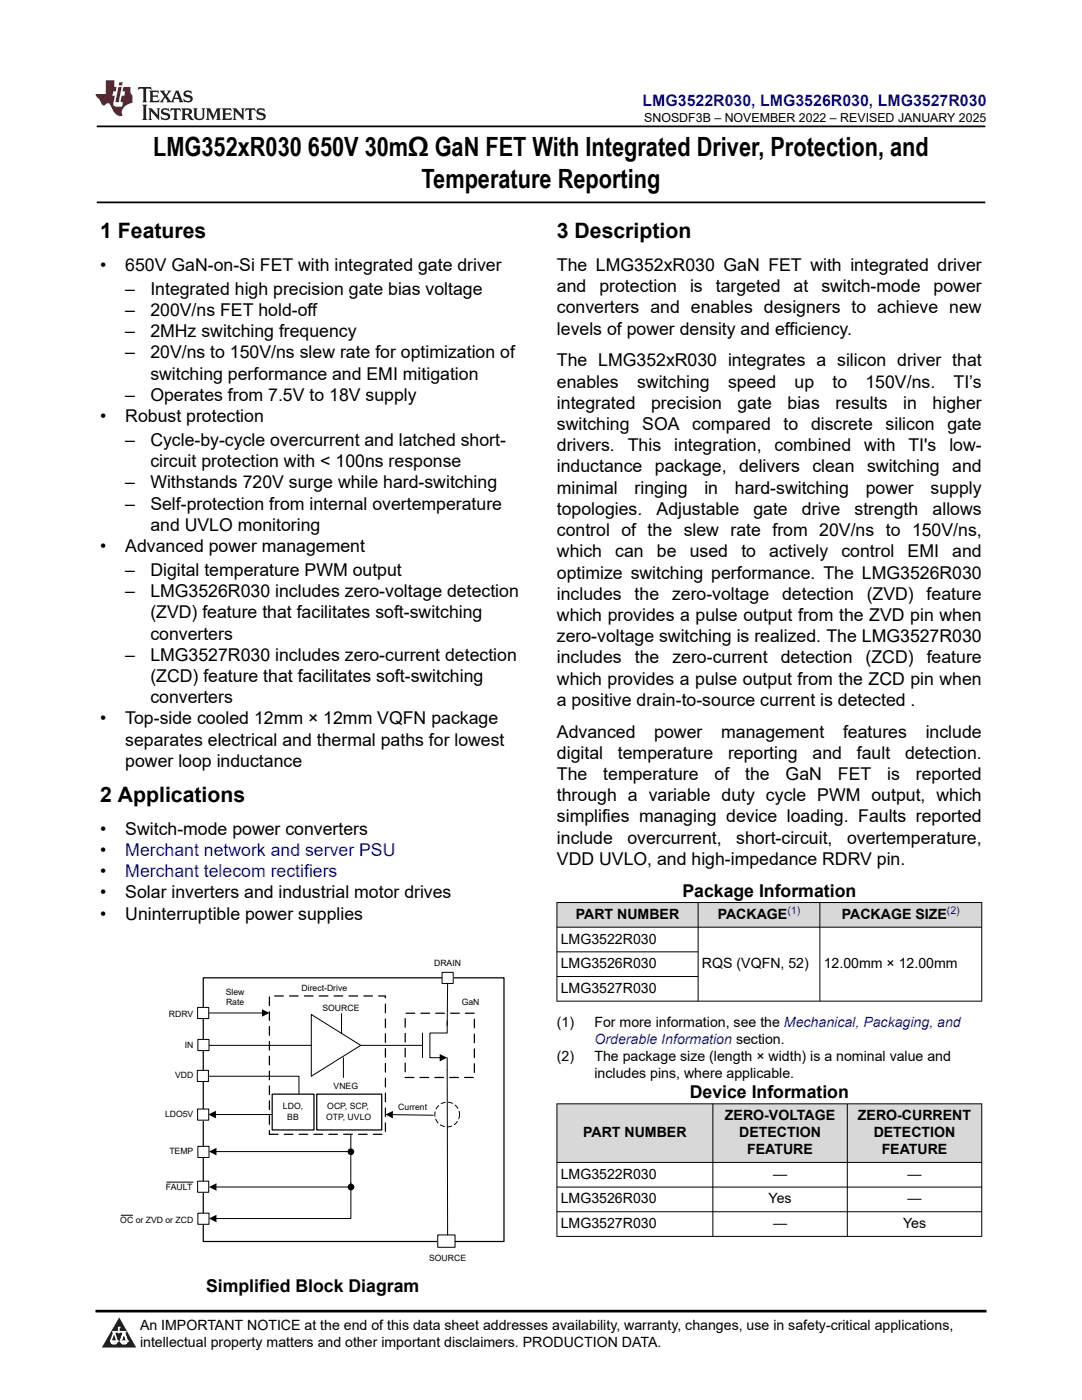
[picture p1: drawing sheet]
<svg xmlns="http://www.w3.org/2000/svg" width="216mm" height="279mm" viewBox="0 0 216 279" stroke-linecap="round" stroke-linejoin="round" font-family="sans-serif">
<defs><g id="words">
<g font-size="5.3">
<text x="30.6" y="31.2">LMG352xR030</text>
<text x="61.4" y="31.2">650V 30mΩ GaN FET With Integrated Driver, Protection, and</text>
<text x="84.1" y="37.5">Temperature Reporting</text>
</g>
<g font-size="4.2">
<text x="20" y="47.5">1 Features</text>
<text x="111.1" y="47.5">3 Description</text>
<text x="20" y="160">2 Applications</text>
</g>
<g font-size="3.5">
<text x="20" y="54.1">•</text>
<text x="25" y="54.1">650V GaN-on-Si FET with integrated gate driver</text>
<text x="25" y="58.8">–</text>
<text x="30" y="58.8">Integrated high precision gate bias voltage</text>
<text x="111.1" y="54.1">The LMG352xR030 GaN FET with integrated driver</text>
<text x="111.1" y="58.3">and</text>
<text x="119.6" y="58.3">protection</text>
<text x="137.7" y="58.3">is</text>
<text x="142.8" y="58.3">targeted</text>
<text x="158.4" y="58.3">at</text>
<text x="163.9" y="58.3">switch-mode</text>
<text x="186.3" y="58.3">power</text>
<text x="25" y="63.1">–</text>
<text x="30" y="63.1">200V/ns FET hold-off</text>
<text x="111.1" y="62.5">converters and enables designers to achieve new</text>
<text x="25" y="67.3">–</text>
<text x="25" y="71.5">–</text>
<text x="30" y="67.3">2MHz switching frequency</text>
<text x="30" y="71.5">20V/ns to 150V/ns slew rate for optimization of</text>
<text x="111.1" y="66.8">levels of power density and efficiency.</text>
<text x="30" y="75.8">switching performance and EMI mitigation</text>
<text x="111.1" y="73.1">The LMG352xR030 integrates a silicon driver that</text>
<text x="111.1" y="77.4">enables</text>
<text x="127.1" y="77.4">switching</text>
<text x="145.3" y="77.4">speed</text>
<text x="158.5" y="77.4">up</text>
<text x="166.1" y="77.4">to</text>
<text x="172.7" y="77.4">150V/ns.</text>
<text x="190.3" y="77.4">TI’s</text>
<text x="25" y="80">–</text>
<text x="30" y="80">Operates from 7.5V to 18V supply</text>
<text x="111.1" y="81.6">integrated</text>
<text x="129.9" y="81.6">precision</text>
<text x="147.2" y="81.6">gate</text>
<text x="157.1" y="81.6">bias</text>
<text x="166.7" y="81.6">results</text>
<text x="180.2" y="81.6">in</text>
<text x="186.1" y="81.6">higher</text>
<text x="20" y="84.2">•</text>
<text x="25" y="84.2">Robust protection</text>
<text x="25" y="89">–</text>
<text x="30" y="89">Cycle-by-cycle overcurrent and latched short-</text>
<text x="111.1" y="85.8">switching</text>
<text x="128.2" y="85.8">SOA</text>
<text x="138.1" y="85.8">compared</text>
<text x="156.4" y="85.8">to</text>
<text x="161.8" y="85.8">discrete</text>
<text x="176.7" y="85.8">silicon</text>
<text x="189" y="85.8">gate</text>
<text x="30" y="93.2">circuit protection with &lt; 100ns response</text>
<text x="111.1" y="90.1">drivers.</text>
<text x="111.1" y="94.3">inductance</text>
<text x="125.3" y="90.1">This</text>
<text x="130.7" y="94.3">package,</text>
<text x="134.5" y="90.1">integration,</text>
<text x="147.5" y="94.3">delivers</text>
<text x="154.6" y="90.1">combined</text>
<text x="162.1" y="94.3">clean</text>
<text x="172.4" y="90.1">with</text>
<text x="173" y="94.3">switching</text>
<text x="181.3" y="90.1">TI's</text>
<text x="189.4" y="90.1">low-</text>
<text x="190" y="94.3">and</text>
<text x="25" y="97.5">–</text>
<text x="25" y="101.7">–</text>
<text x="30" y="97.5">Withstands 720V surge while hard-switching</text>
<text x="30" y="101.7">Self-protection from internal overtemperature</text>
<text x="111.1" y="98.5">minimal</text>
<text x="126.6" y="98.5">ringing</text>
<text x="140.6" y="98.5">in</text>
<text x="146.6" y="98.5">hard-switching</text>
<text x="172.7" y="98.5">power</text>
<text x="185.7" y="98.5">supply</text>
<text x="30" y="105.9">and UVLO monitoring</text>
<text x="111.1" y="102.8">topologies.</text>
<text x="111.1" y="107">control of the slew rate from 20V/ns to 150V/ns,</text>
<text x="131" y="102.8">Adjustable</text>
<text x="150.3" y="102.8">gate</text>
<text x="160" y="102.8">drive</text>
<text x="170.5" y="102.8">strength</text>
<text x="186.1" y="102.8">allows</text>
<text x="20" y="110.2">•</text>
<text x="25" y="110.2">Advanced power management</text>
<text x="111.1" y="111.2">which</text>
<text x="122.8" y="111.2">can</text>
<text x="131.1" y="111.2">be</text>
<text x="137.6" y="111.2">used</text>
<text x="147.9" y="111.2">to</text>
<text x="153.5" y="111.2">actively</text>
<text x="167.9" y="111.2">control</text>
<text x="181.1" y="111.2">EMI</text>
<text x="190" y="111.2">and</text>
<text x="25" y="114.9">–</text>
<text x="25" y="119.2">–</text>
<text x="30" y="114.9">Digital temperature PWM output</text>
<text x="30" y="119.2">LMG3526R030 includes zero-voltage detection</text>
<text x="111.1" y="115.5">optimize switching performance. The LMG3526R030</text>
<text x="111.1" y="119.7">includes</text>
<text x="126.6" y="119.7">the</text>
<text x="134.1" y="119.7">zero-voltage</text>
<text x="156.1" y="119.7">detection</text>
<text x="172.9" y="119.7">(ZVD)</text>
<text x="184.9" y="119.7">feature</text>
<text x="30" y="123.4">(ZVD) feature that facilitates soft-switching</text>
<text x="111.1" y="123.9">which provides a pulse output from the ZVD pin when</text>
<text x="25" y="131.9">–</text>
<text x="30" y="127.6">converters</text>
<text x="30" y="131.9">LMG3527R030 includes zero-current detection</text>
<text x="111.1" y="128.2">zero-voltage switching is realized. The LMG3527R030</text>
<text x="30" y="136.1">(ZCD) feature that facilitates soft-switching</text>
<text x="111.1" y="132.4">includes</text>
<text x="111.1" y="136.6">which provides a pulse output from the ZCD pin when</text>
<text x="126.7" y="132.4">the</text>
<text x="134.2" y="132.4">zero-current</text>
<text x="155.8" y="132.4">detection</text>
<text x="172.7" y="132.4">(ZCD)</text>
<text x="184.9" y="132.4">feature</text>
<text x="30" y="140.3">converters</text>
<text x="111.1" y="140.9">a positive drain-to-source current is detected .</text>
<text x="20" y="144.6">•</text>
<text x="25" y="144.6">Top-side cooled 12mm × 12mm VQFN package</text>
<text x="25" y="148.8">separates electrical and thermal paths for lowest</text>
<text x="111.1" y="147.2">Advanced</text>
<text x="130.6" y="147.2">power</text>
<text x="143.9" y="147.2">management</text>
<text x="168.2" y="147.2">features</text>
<text x="184.7" y="147.2">include</text>
<text x="25" y="153">power loop inductance</text>
<text x="111.1" y="155.7">The</text>
<text x="111.1" y="151.4">digital</text>
<text x="120.4" y="155.7">temperature</text>
<text x="123.3" y="151.4">temperature</text>
<text x="142.6" y="155.7">of</text>
<text x="145.3" y="151.4">reporting</text>
<text x="148.7" y="155.7">the</text>
<text x="156.8" y="155.7">GaN</text>
<text x="162.1" y="151.4">and</text>
<text x="167.2" y="155.7">FET</text>
<text x="171" y="151.4">fault</text>
<text x="177" y="155.7">is</text>
<text x="180.6" y="151.4">detection.</text>
<text x="182.8" y="155.7">reported</text>
<text x="111.1" y="159.9">through a variable duty cycle PWM output, which</text>
<text x="20" y="166.6">•</text>
<text x="25" y="166.6">Switch-mode power converters</text>
<text x="111.1" y="164.1">simplifies managing device loading. Faults reported</text>
<text x="20" y="170.8">•</text>
<text x="111.1" y="168.4">include</text>
<text x="111.1" y="172.6">VDD UVLO, and high-impedance RDRV pin.</text>
<text x="125.2" y="168.4">overcurrent,</text>
<text x="146.9" y="168.4">short-circuit,</text>
<text x="169" y="168.4">overtemperature,</text>
<text x="20" y="175">•</text>
<text x="20" y="179.3">•</text>
<text x="25" y="179.3">Solar inverters and industrial motor drives</text>
<text x="136.2" y="179">Package Information</text>
<text x="20" y="183.5">•</text>
<text x="25" y="183.5">Uninterruptible power supplies</text>
<text x="137.6" y="219.1">Device Information</text>
<text x="41.1" y="257.8">Simplified Block Diagram</text>
</g>
<g font-size="3.5" fill="#00f">
<text x="25" y="170.8">Merchant network and server PSU</text>
<text x="25" y="175">Merchant telecom rectifiers</text>
</g>
<text font-size="3.2" fill="#00f" x="128.2" y="21.1">LMG3522R030, LMG3526R030, LMG3527R030</text>
<g font-size="2.8">
<text x="114.9" y="183.4">PART NUMBER</text>
<text x="143.2" y="183.4">PACKAGE</text>
<text x="168" y="183.4">PACKAGE SIZE</text>
<text x="111.9" y="188.3">LMG3522R030</text>
<text x="111.9" y="193.2">LMG3526R030</text>
<text x="140.1" y="193.2">RQS (VQFN, 52)</text>
<text x="164.4" y="193.2">12.00mm × 12.00mm</text>
<text x="111.9" y="198.2">LMG3527R030</text>
<text x="111.1" y="205">(1)</text>
<text x="118.6" y="205">For more information, see the Mechanical, Packaging, and</text>
<text x="111.1" y="211.7">(2)</text>
<text x="118.6" y="211.7">The package size (length × width) is a nominal value and</text>
<text x="118.6" y="215.1">includes pins, where applicable.</text>
<text x="116.4" y="227">PART NUMBER</text>
<text x="144.7" y="223.6">ZERO-VOLTAGE</text>
<text x="147.5" y="227">DETECTION</text>
<text x="171.2" y="223.6">ZERO-CURRENT</text>
<text x="174.3" y="227">DETECTION</text>
<text x="149.1" y="230.3">FEATURE</text>
<text x="175.9" y="230.3">FEATURE</text>
<text x="111.9" y="235.3">LMG3522R030</text>
<text x="154.2" y="235.3">—</text>
<text x="181.1" y="235.3">—</text>
<text x="111.9" y="240.2">LMG3526R030</text>
<text x="111.9" y="245.1">LMG3527R030</text>
<text x="153.4" y="240.2">Yes</text>
<text x="154.2" y="245.1">—</text>
<text x="180.2" y="245.1">Yes</text>
<text x="181.1" y="240.2">—</text>
<text x="27.9" y="265.5">An IMPORTANT NOTICE at the end of this data sheet addresses availability, warranty, changes, use in safety-critical applications,</text>
<text x="27.9" y="268.9">intellectual property matters and other important disclaimers. PRODUCTION DATA.</text>
</g>
<text font-size="2.8" fill="#00f" x="118.6" y="208.3">Orderable Information section.</text>
<text font-size="2.5" x="128.5" y="24.3">SNOSDF3B – NOVEMBER 2022 – REVISED JANUARY 2025</text>
<g font-size="2.1" fill="#00f">
<text x="157.1" y="182.5">(1)</text>
<text x="188.9" y="182.5">(2)</text>
</g>
<g font-size="1.7">
<text x="60.2" y="197.8">Direct-Drive</text>
<text x="86.6" y="192.7">DRAIN</text>
<text x="33.7" y="203">RDRV</text>
<text x="45.1" y="198.5">Slew</text>
<text x="45.1" y="200.6">Rate</text>
<text x="64.3" y="201.7">SOURCE</text>
<text x="92.1" y="200.5">GaN</text>
<text x="36.9" y="209.1">IN</text>
<text x="34.9" y="215.2">VDD</text>
<text x="56.5" y="221.4">LDO,</text>
<text x="65.3" y="221.4">OCP, SCP,</text>
<text x="66.6" y="217.4">VNEG</text>
<text x="79.5" y="221.5">Current</text>
<text x="32.9" y="223">LDO5V</text>
<text x="57.3" y="223.5">BB</text>
<text x="65.1" y="223.5">OTP, UVLO</text>
<text x="33.8" y="230.3">TEMP</text>
<text x="33.1" y="237.5">FAULT</text>
<text x="24" y="244.1">OC or ZVD or ZCD</text>
<text x="85.6" y="251.6">SOURCE</text>
</g>
</g></defs>
<path d="M19.3 25.2h177.3M19.3 40.4h177.3" fill="none" stroke="#000" stroke-width=".35"/>
<path d="M40.6 195.1h60v52.7h-60z" fill-rule="evenodd" fill="#fff"/>
<path d="M40.6 195.1h60v52.7h-60z" fill="none" stroke="#000" stroke-width=".25"/>
<path d="M53.8 198.8h23.1v27.6h-23.1zM80.9 202.2h13.8v12.8h-13.8z" fill="none" stroke="#000" stroke-width=".25" stroke-dasharray="1.7 1.2"/>
<path d="M62.1 202.5l9.9 6.1-9.9 6.2zM81.8 208.6h2.5M84.3 206.2v4.9M89.2 203.7v2.5h-3.4v4.9h1.9M89.2 211.1v2.5" fill="none" stroke="#000" stroke-width=".2"/>
<path d="M87.7 210.3l1.5 .8-1.5 .7z" fill="#000"/>
<path d="M63.2 218.4h13v7.1h-13z" fill-rule="evenodd" fill="#fff"/>
<path d="M63.2 218.4h13v7.1h-13z" fill="none" stroke="#000" stroke-width=".25"/>
<circle cx="89.2" cy="222.4" r="2.47" fill="#fff"/>
<path d="M91.7 222.4a2.47 2.47 0 0 1-3.5 2.2 2.47 2.47 0 0 1-.5-4.1 2.47 2.47 0 0 1 3.9 1.4l.1 .5" fill="none" stroke="#000" stroke-width=".2" stroke-dasharray=".9 .6"/>
<path d="M87.3 246.5h3.5v2.4h-3.5z" fill-rule="evenodd" fill="#fff"/>
<path d="M41 208.6h21.1M41.3 214.8h18.4v3.9M41.6 202.2h10.7M72 208.6h9.8M89.2 213.6l.1 32.9M43.1 222.4h12.9M70 226.4v3.4h-26.8M87.3 246.5h3.5v2.4h-3.5z" fill="none" stroke="#000" stroke-width=".2"/>
<path d="M52.3 201.4l1.5 .8-1.5 .7zM41.6 222.4l1.5-.7v1.5zM41.7 229.8l1.5-.7v1.5z" fill="#000"/>
<path d="M54.3 218.4h8.3v7.1h-8.3z" fill-rule="evenodd" fill="#fff"/>
<path d="M54.3 218.4h8.3v7.1h-8.3z" fill="none" stroke="#000" stroke-width=".25"/>
<g fill="none" stroke="#000" stroke-width=".2">
<path d="M89.3 196.3l-.1 8.4M68.1 202.3v3.9M68.5 211.1v3.9M70 229.8v7.1h-26.8M70 236.1v7.1h-26.8M78.4 222.5l8 .1"/>
<circle cx="70" cy="229.8" r=".56"/>
</g>
<g fill="#000">
<path d="M41.7 236.9l1.5-.8v1.5zM76.9 222.4l1.5-.7v1.5zM41.7 243.2l1.5-.8v1.5z"/>
<circle cx="70" cy="229.8" r=".56"/>
</g>
<path d="M39.4 201.1h2.2v2.2h-2.2z" fill-rule="evenodd" fill="#fff"/>
<path d="M39.4 201.1h2.2v2.2h-2.2z" fill="none" stroke="#000" stroke-width=".2"/>
<path d="M39.5 207.4h2.2v2.3h-2.2z" fill-rule="evenodd" fill="#fff"/>
<path d="M39.5 207.4h2.2v2.3h-2.2z" fill="none" stroke="#000" stroke-width=".2"/>
<path d="M39.4 213.6h2.2v2.2h-2.2z" fill-rule="evenodd" fill="#fff"/>
<path d="M39.4 213.6h2.2v2.2h-2.2z" fill="none" stroke="#000" stroke-width=".2"/>
<path d="M39.4 235.7h2.2v2.2h-2.2z" fill-rule="evenodd" fill="#fff"/>
<path d="M39.4 235.7h2.2v2.2h-2.2z" fill="none" stroke="#000" stroke-width=".2"/>
<path d="M39.5 242.1h2.2v2.2h-2.2z" fill-rule="evenodd" fill="#fff"/>
<path d="M39.5 242.1h2.2v2.2h-2.2z" fill="none" stroke="#000" stroke-width=".2"/>
<path d="M39.4 221.3h2.2v2.3h-2.2z" fill-rule="evenodd" fill="#fff"/>
<path d="M39.4 221.3h2.2v2.3h-2.2z" fill="none" stroke="#000" stroke-width=".2"/>
<path d="M39.5 228.8h2.2v2.2h-2.2z" fill-rule="evenodd" fill="#fff"/>
<path d="M39.5 228.8h2.2v2.2h-2.2z" fill="none" stroke="#000" stroke-width=".2"/>
<path d="M88.2 194.1h2.2v2.2h-2.2z" fill-rule="evenodd" fill="#fff"/>
<g fill="none" stroke="#000" stroke-width=".2">
<path d="M88.2 194.1h2.2v2.2h-2.2zM33.3 235.9h5.2M24.2 242.5h2.3"/>
<circle cx="70" cy="236.9" r=".56"/>
</g>
<circle cx="70" cy="236.9" r=".56" fill="#000"/>
<g fill="#d8d8d8">
<path d="M111.1 180.1h84.8v4.9h-84.8z" fill-rule="evenodd"/>
<path d="M111.2 180.2h28v4.8h-28z" fill-rule="evenodd"/>
<path d="M139.4 180.2h24.1v4.8h-24.1z" fill-rule="evenodd"/>
<path d="M163.7 180.2h32.1v4.8h-32.1z" fill-rule="evenodd"/>
</g>
<path d="M111.1 180.1h84.9M111.1 185h84.9M111.1 190h28.3M111.1 199.8h84.9M111.1 194.9h28.3M111.1 180.1v19.8M139.3 180.1v19.8M163.6 180.1v19.8M195.9 180.1v19.8" fill="none" stroke="#000" stroke-width=".2"/>
<g fill="#d8d8d8">
<path d="M111.1 220.3h84.8v11.7h-84.8z" fill-rule="evenodd"/>
<path d="M111.2 220.4h31v11.5h-31z" fill-rule="evenodd"/>
<path d="M142.3 220.4h26.7v11.5h-26.7z" fill-rule="evenodd"/>
<path d="M169.1 220.4h26.7v11.5h-26.7z" fill-rule="evenodd"/>
</g>
<path d="M111.1 220.3h84.9M111.1 232h84.9M111.1 236.9h84.9M111.1 220.2v26.6M142.2 220.2v26.6M169.1 220.2v26.6M195.9 220.2v26.6M111.1 241.8h84.9M111.1 246.8h84.9" fill="none" stroke="#000" stroke-width=".2"/>
<path d="M0 0h215.9v23.8h-215.9z" fill-rule="evenodd" fill="#fff"/>
<path d="M27.7 17.4l-.2 .6 .5-.3h.6v.2v2.1l-.2 .4h1l-.2-.4v-2.1v-.2h.5l.5 .3-.1-.6zM29.8 18.1l.2 .4v1.5l-.2 .4h1.9l.1-.6a1.08 1.08 0 0 1-1.3 .2v-.7h.6l.4 .2v-.6l-.4 .2h-.6v-.6l.2-.1a1 1 0 0 1 1 .2l-.1-.5zM31.8 18.1l1 1.1-1 1.2h.9l-.2-.2 .4-.7 .5 .7-.2 .2h1.6l-.2-.2 .1-.4h1l.1 .4-.1 .2h.9l-.2-.3-.8-2h-.5l-1 2.2-.8-1.1 .9-1.1h-.8l.2 .2-.5 .7-.3-.7 .1-.2zM35.2 18.5l.4 1h-.8zM36.8 18.2a.65 .65 0 0 0-.2 .8 .65 .65 0 0 0 .6 .4l.7 .2 .1 .2a.79 .79 0 0 1-.7 .4 .79 .79 0 0 1-.7-.5l.1 .7 .2-.1a.93 .93 0 0 0 1.1 .1 .93 .93 0 0 0 .4-1 1.46 1.46 0 0 0-1.2-.6l-.1-.3a1.09 1.09 0 0 1 1.2 .2l-.2-.6-.1 .1-.6-.2zM28.4 20.9l.2 .4v2.3l-.2 .3h1l-.2-.3v-2.3l.2-.4zM29.6 21.6l.2 .4v1.6l-.2 .3h.8l-.3-.3v-1.4l1.7 1.8v-2l.2-.4h-.8l.2 .2 .1 1.1-1.2-1.3zM32.3 21.8a.65 .65 0 0 0-.2 .7 .65 .65 0 0 0 .7 .4l.6 .2 .1 .2a.79 .79 0 0 1-.7 .4 .79 .79 0 0 1-.7-.5l.1 .7 .2-.1a.93 .93 0 0 0 1.1 .1 .93 .93 0 0 0 .4-.9 1.46 1.46 0 0 0-1.2-.6l-.1-.4a1.09 1.09 0 0 1 1.2 .2l-.2-.6-.1 .1-.6-.1zM34.1 21.6l-.1 .7a.63 .63 0 0 1 .7-.4l.1 1.7-.3 .3h1l-.2-.3v-1.7a.66 .66 0 0 1 .8 .4l-.1-.7zM36.2 21.6l.2 .4v1.6l-.2 .3h.9l-.2-.2v-.7h.5l.1 .2a.79 .79 0 0 0 1.2 .6l-1-.9a.61 .61 0 0 0 .6-.6 .61 .61 0 0 0-.5-.6zM36.9 21.9h.2a.47 .47 0 0 1 .5 .1 .47 .47 0 0 1 .1 .5l-.2 .2h-.6zM38.5 21.6l.2 .2a2.27 2.27 0 0 0 .4 2 1.04 1.04 0 0 0 1.7-.7v-1.3l.2-.2h-.8l.2 .4v1.1a.6 .6 0 0 1-.6 .6 .6 .6 0 0 1-.6-.6v-1.1l.3-.4zM41.1 21.6l.2 .4v1.6l-.2 .3h.7l-.2-.3v-1.5l.9 1.9 .8-1.9v1.5l-.2 .3h1l-.3-.3v-1.6l.3-.4h-.8l-.7 1.5-.7-1.5zM44.3 21.6l.2 .4v1.6l-.2 .3h1.9l.1-.5a1.09 1.09 0 0 1-1.3 .1v-.6h.6l.4 .1v-.6l-.4 .2h-.6v-.6l.2-.1a1.01 1.01 0 0 1 1 .3l-.1-.6zM46.4 21.6l.3 .4v1.6l-.3 .3h.8l-.2-.3v-1.4l1.6 1.8v-2l.2-.4h-.7l.2 .2v1.1l-1.2-1.3zM49 21.6l-.1 .7a.63 .63 0 0 1 .8-.4v1.7l-.3 .3h1l-.2-.3v-1.7a.66 .66 0 0 1 .8 .4l-.1-.7zM51.4 21.8a.65 .65 0 0 0-.2 .7 .65 .65 0 0 0 .6 .4l.6 .2 .2 .2a.79 .79 0 0 1-.8 .4 .79 .79 0 0 1-.6-.5l.1 .7 .2-.1a.93 .93 0 0 0 1 .1 .93 .93 0 0 0 .5-.9 1.46 1.46 0 0 0-1.3-.6l-.1-.4a1.09 1.09 0 0 1 1.3 .2l-.2-.6-.2 .1-.5-.1z" fill="#231f20"/>
<path d="M21.1 16v2.8h-2.1l.1 .3 .9 1a.95 .95 0 0 0 .9 .9 .59 .59 0 0 1 .6-.4 .59 .59 0 0 1 .5 .4l.4 .8a1.59 1.59 0 0 0 2.1 1.3 1.61 1.61 0 0 1 1-2.2l1-.4-.1-1.5a1.59 1.59 0 0 1-.4-1.6h-1.4l-.2 .9h.5l-.1 .8h-.5l-.2 1v.2l.4 .1-.2 .9h-.6a.73 .73 0 0 1-1.1-.7l.3-1.5h-.5l.2-.8h.5l.2-.9h-.5v-1.4zM23.6 17.4l-.6 3h.7l.6-3zM23.8 16.4l-.1 .7h.7l.1-.7z" fill="#ed1c24"/>
<path d="M0 261.4h215.9v18h-215.9z" fill-rule="evenodd" fill="#fff"/>
<path d="M23.8 262.9l3.4 6h-6.9z" fill="#231f20"/>
<path d="M22.1 267.7h1.3l-.4 .5h-.3a.55 .55 0 0 1-.6-.5z" fill-rule="evenodd" fill="#fff"/>
<path d="M22.1 267.7h1.3l-.4 .5h-.3a.55 .55 0 0 1-.6-.5z" fill="none" stroke="#231f20" stroke-width=".34"/>
<path d="M22.1 267.7h1.3l-.4 .5h-.5zM23.7 265.9h.1M23.7 264.9v1z" fill="none" stroke="#fff" stroke-width=".34"/>
<circle cx="23.7" cy="264.9" r=".17" fill="#fff"/>
<path d="M22.6 265.8h.1M22.6 265.8h2.3z" fill="none" stroke="#fff" stroke-width=".34"/>
<circle cx="24.9" cy="265.8" r=".17" fill="#fff"/>
<path d="M24 267.7h.1" fill="none" stroke="#fff" stroke-width=".34"/>
<path d="M24.7 265.8l-.7 1.9z" fill="#fff"/>
<path d="M24.7 265.8l-.7 1.9z" fill="none" stroke="#fff" stroke-width=".34"/>
<path d="M24.7 265.8l.7 1.9z" fill="#fff"/>
<path d="M24.7 265.8l.7 1.9zM25.3 267.7h.1" fill="none" stroke="#fff" stroke-width=".34"/>
<circle cx="22.1" cy="267.7" r=".17" fill="#fff"/>
<path d="M22.8 265.8l-.7 1.9zM22.8 265.8l.6 1.9z" fill="none" stroke="#fff" stroke-width=".34"/>
<circle cx="23.4" cy="267.7" r=".17" fill="#fff"/>
<path d="M24.1 267.7h1.3a.65 .65 0 0 1-.6 .5 .65 .65 0 0 1-.7-.5z" fill-rule="evenodd" fill="#fff"/>
<path d="M24.1 267.7h1.3a.65 .65 0 0 1-.6 .5 .65 .65 0 0 1-.7-.5z" fill="none" stroke="#231f20" stroke-width=".34"/>
<path d="M24 267.7h.1M24.1 267.7h1.3l-.4 .5h-.5z" fill="none" stroke="#fff" stroke-width=".34"/>
<circle cx="25.4" cy="267.7" r=".17" fill="#fff"/>
<path d="M19 261.7h177.8" fill="none" stroke="#000" stroke-width=".53"/>
<use href="#words"/>
</svg>
